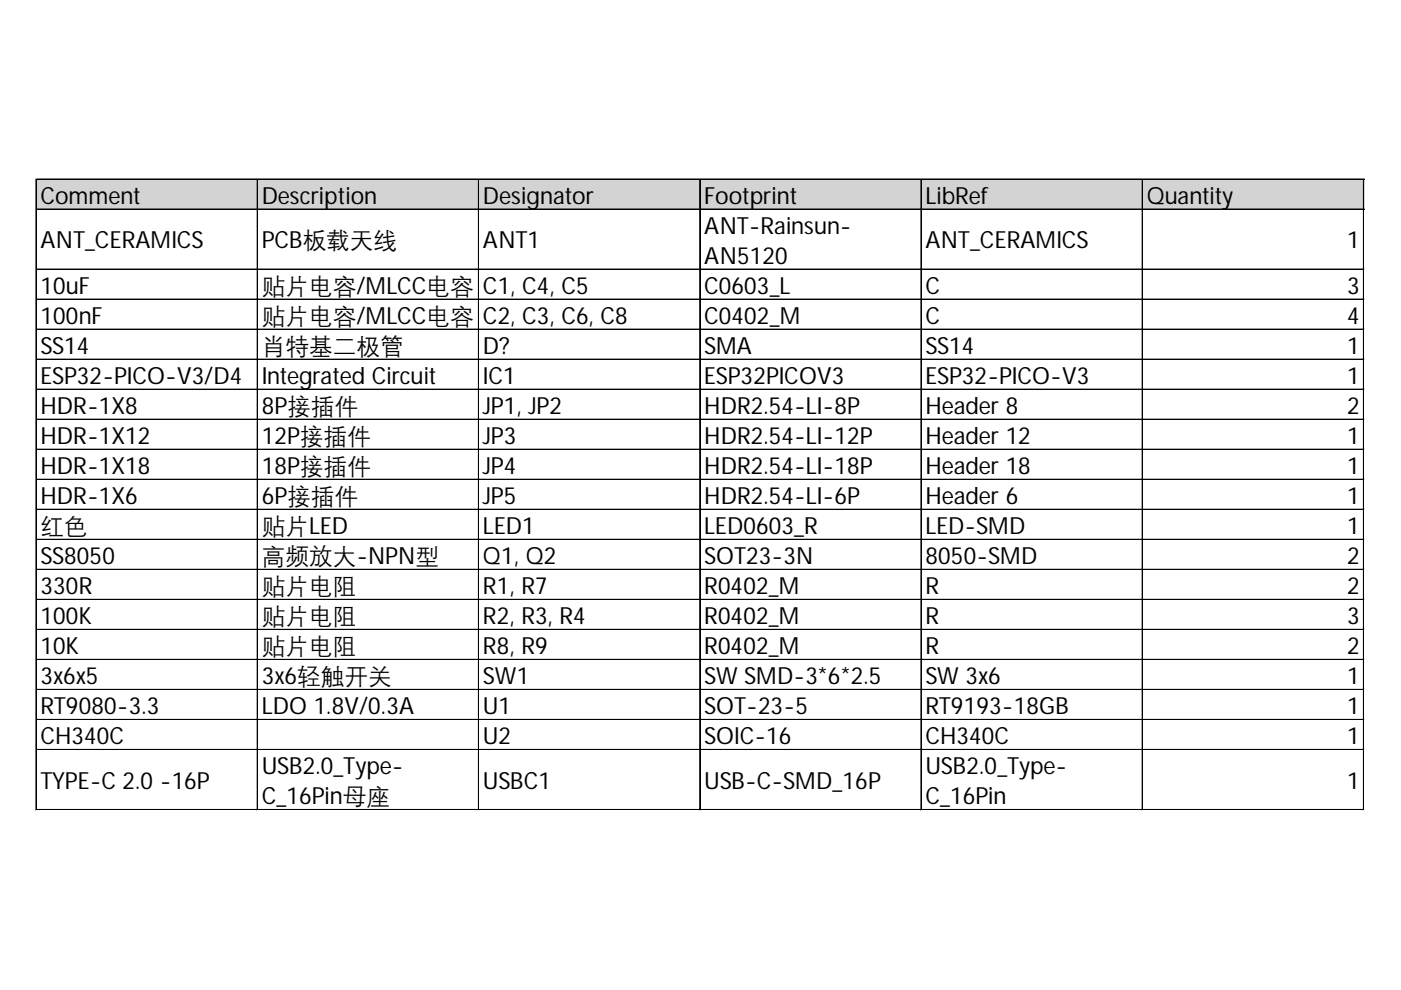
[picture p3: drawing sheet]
<svg xmlns="http://www.w3.org/2000/svg" width="297mm" height="210mm" viewBox="0 0 297 210" stroke-linecap="round" stroke-linejoin="round" font-family="sans-serif">
<defs><g id="words">
<g font-size="5">
<text x="8.6" y="43.2">Comment</text>
<text x="55.5" y="43.2">Description</text>
<text x="102.4" y="43.2">Designator</text>
<text x="149.3" y="43.2">Footprint</text>
<text x="196.2" y="43.2">LibRef</text>
<text x="243.1" y="43.2">Quantity</text>
<text x="8.6" y="52.6">ANT_CERAMICS</text>
<text x="55.5" y="52.6">PCB板载天线</text>
<text x="102.4" y="52.6">ANT1</text>
<text x="149.3" y="49.5">ANT-Rainsun-</text>
<text x="196.2" y="52.6">ANT_CERAMICS</text>
<text x="285.6" y="52.6">1</text>
<text x="149.3" y="55.9">AN5120</text>
<text x="8.6" y="62.3">10uF</text>
<text x="55.5" y="62.3">贴片电容/MLCC电容</text>
<text x="102.4" y="62.3">C1, C4, C5</text>
<text x="149.3" y="62.3">C0603_L</text>
<text x="196.2" y="62.3">C</text>
<text x="285.6" y="62.3">3</text>
<text x="8.6" y="68.6">100nF</text>
<text x="55.5" y="68.6">贴片电容/MLCC电容</text>
<text x="102.4" y="68.6">C2, C3, C6, C8</text>
<text x="149.3" y="68.6">C0402_M</text>
<text x="196.2" y="68.6">C</text>
<text x="285.6" y="68.6">4</text>
<text x="8.6" y="75">SS14</text>
<text x="55.5" y="75">肖特基二极管</text>
<text x="102.4" y="75">D?</text>
<text x="149.3" y="75">SMA</text>
<text x="196.2" y="75">SS14</text>
<text x="285.6" y="75">1</text>
<text x="8.6" y="81.4">ESP32-PICO-V3/D4</text>
<text x="55.5" y="81.4">Integrated Circuit</text>
<text x="102.4" y="81.4">IC1</text>
<text x="149.3" y="81.4">ESP32PICOV3</text>
<text x="196.2" y="81.4">ESP32-PICO-V3</text>
<text x="285.6" y="81.4">1</text>
<text x="8.6" y="87.7">HDR-1X8</text>
<text x="55.5" y="87.7">8P接插件</text>
<text x="102.4" y="87.7">JP1, JP2</text>
<text x="149.3" y="87.7">HDR2.54-LI-8P</text>
<text x="196.2" y="87.7">Header 8</text>
<text x="285.6" y="87.7">2</text>
<text x="8.6" y="94.1">HDR-1X12</text>
<text x="55.5" y="94.1">12P接插件</text>
<text x="102.4" y="94.1">JP3</text>
<text x="149.3" y="94.1">HDR2.54-LI-12P</text>
<text x="196.2" y="94.1">Header 12</text>
<text x="285.6" y="94.1">1</text>
<text x="8.6" y="100.5">HDR-1X18</text>
<text x="55.5" y="100.5">18P接插件</text>
<text x="102.4" y="100.5">JP4</text>
<text x="149.3" y="100.5">HDR2.54-LI-18P</text>
<text x="196.2" y="100.5">Header 18</text>
<text x="285.6" y="100.5">1</text>
<text x="8.6" y="106.8">HDR-1X6</text>
<text x="55.5" y="106.8">6P接插件</text>
<text x="102.4" y="106.8">JP5</text>
<text x="149.3" y="106.8">HDR2.54-LI-6P</text>
<text x="196.2" y="106.8">Header 6</text>
<text x="285.6" y="106.8">1</text>
<text x="8.6" y="113.2">红色</text>
<text x="55.5" y="113.2">贴片LED</text>
<text x="102.4" y="113.2">LED1</text>
<text x="149.3" y="113.2">LED0603_R</text>
<text x="196.2" y="113.2">LED-SMD</text>
<text x="285.6" y="113.2">1</text>
<text x="8.6" y="119.6">SS8050</text>
<text x="55.5" y="119.6">高频放大-NPN型</text>
<text x="102.4" y="119.6">Q1, Q2</text>
<text x="149.3" y="119.6">SOT23-3N</text>
<text x="196.2" y="119.6">8050-SMD</text>
<text x="285.6" y="119.6">2</text>
<text x="8.6" y="125.9">330R</text>
<text x="55.5" y="125.9">贴片电阻</text>
<text x="102.4" y="125.9">R1, R7</text>
<text x="149.3" y="125.9">R0402_M</text>
<text x="196.2" y="125.9">R</text>
<text x="285.6" y="125.9">2</text>
<text x="8.6" y="132.3">100K</text>
<text x="55.5" y="132.3">贴片电阻</text>
<text x="102.4" y="132.3">R2, R3, R4</text>
<text x="149.3" y="132.3">R0402_M</text>
<text x="196.2" y="132.3">R</text>
<text x="285.6" y="132.3">3</text>
<text x="8.6" y="138.6">10K</text>
<text x="55.5" y="138.6">贴片电阻</text>
<text x="102.4" y="138.6">R8, R9</text>
<text x="149.3" y="138.6">R0402_M</text>
<text x="196.2" y="138.6">R</text>
<text x="285.6" y="138.6">2</text>
<text x="8.6" y="145">3x6x5</text>
<text x="55.5" y="145">3x6轻触开关</text>
<text x="102.4" y="145">SW1</text>
<text x="149.3" y="145">SW SMD-3*6*2.5</text>
<text x="196.2" y="145">SW 3x6</text>
<text x="285.6" y="145">1</text>
<text x="8.6" y="151.4">RT9080-3.3</text>
<text x="55.5" y="151.4">LDO 1.8V/0.3A</text>
<text x="102.4" y="151.4">U1</text>
<text x="149.3" y="151.4">SOT-23-5</text>
<text x="196.2" y="151.4">RT9193-18GB</text>
<text x="285.6" y="151.4">1</text>
<text x="8.6" y="157.7">CH340C</text>
<text x="102.4" y="157.7">U2</text>
<text x="149.3" y="157.7">SOIC-16</text>
<text x="196.2" y="157.7">CH340C</text>
<text x="285.6" y="157.7">1</text>
<text x="8.6" y="167.2">TYPE-C 2.0 -16P</text>
<text x="55.5" y="164.1">USB2.0_Type-</text>
<text x="102.4" y="167.2">USBC1</text>
<text x="149.3" y="167.2">USB-C-SMD_16P</text>
<text x="196.2" y="164.1">USB2.0_Type-</text>
<text x="285.6" y="167.2">1</text>
<text x="55.5" y="170.5">C_16Pin母座</text>
<text x="196.2" y="170.5">C_16Pin</text>
</g>
</g></defs>
<path d="M7.8 38.1h281.5v6.4h-281.5z" fill="#d3d3d3"/>
<g fill="none" stroke="#000" stroke-width=".21">
<path d="M7.6 38v133.8M7.7 38v133.8M7.8 38h281.5M54.5 38.1v133.7M54.6 38.1v133.7M101.4 38.1v133.7M101.5 38.1v133.7M148.3 38.1v133.7M148.4 38.1v133.7M195.3 38.1v133.7M242.2 38.1v133.7M242.3 38.1v133.7"/>
<path d="M289.1 38.1v133.7M289.2 38.1v133.7M7.8 44.3h281.5M7.8 44.4h281.5M7.8 57h281.5M7.8 57.1h281.5M7.8 63.4h281.5M7.8 63.5h281.5M7.8 69.8h281.5M7.8 69.9h281.5M7.8 76.1h281.5M7.8 76.2h281.5"/>
<path d="M7.8 82.5h281.5M7.8 82.6h281.5M7.8 88.9h281.5M7.8 89h281.5M7.8 95.2h281.5M7.8 95.3h281.5M7.8 101.6h281.5M7.8 101.7h281.5M7.8 108h281.5M7.8 108.1h281.5M7.8 114.3h281.5M7.8 114.4h281.5"/>
<path d="M7.8 120.7h281.5M7.8 120.8h281.5M7.8 127.1h281.5M7.8 127.2h281.5M7.8 133.4h281.5M7.8 133.5h281.5M7.8 139.8h281.5M7.8 139.9h281.5M7.8 146.2h281.5M7.8 146.3h281.5M7.8 152.5h281.5M7.8 152.6h281.5"/>
<path d="M7.8 158.9h281.5M7.8 159h281.5M7.8 171.6h281.5M7.8 171.7h281.5"/>
</g>
<path d="M7.6 171.8v.1" fill="none" stroke="#e0e0e0" stroke-width=".21"/>
<path d="M7.6 171.8l.2 .1z" fill="#e0e0e0"/>
<path d="M54.5 171.8v.1" fill="none" stroke="#e0e0e0" stroke-width=".21"/>
<path d="M54.5 171.8l.2 .1z" fill="#e0e0e0"/>
<path d="M101.4 171.8v.1" fill="none" stroke="#e0e0e0" stroke-width=".21"/>
<path d="M101.4 171.8l.2 .1z" fill="#e0e0e0"/>
<path d="M148.3 171.8v.1" fill="none" stroke="#e0e0e0" stroke-width=".21"/>
<path d="M148.3 171.8l.2 .1z" fill="#e0e0e0"/>
<path d="M195.3 171.8v.1" fill="none" stroke="#e0e0e0" stroke-width=".21"/>
<path d="M195.3 171.8l.1 .1z" fill="#e0e0e0"/>
<path d="M242.2 171.8v.1" fill="none" stroke="#e0e0e0" stroke-width=".21"/>
<path d="M242.2 171.8l.2 .1z" fill="#e0e0e0"/>
<path d="M289.1 171.8v.1" fill="none" stroke="#e0e0e0" stroke-width=".21"/>
<path d="M289.1 171.8l.2 .1z" fill="#e0e0e0"/>
<path d="M289.3 57h.1" fill="none" stroke="#e0e0e0" stroke-width=".21"/>
<path d="M289.3 57v.2z" fill="#e0e0e0"/>
<path d="M289.3 63.4h.1" fill="none" stroke="#e0e0e0" stroke-width=".21"/>
<path d="M289.3 63.4v.2z" fill="#e0e0e0"/>
<path d="M289.3 69.8h.1" fill="none" stroke="#e0e0e0" stroke-width=".21"/>
<path d="M289.3 69.8v.2z" fill="#e0e0e0"/>
<path d="M289.3 76.1h.1" fill="none" stroke="#e0e0e0" stroke-width=".21"/>
<path d="M289.3 76.1v.2z" fill="#e0e0e0"/>
<path d="M289.3 82.5h.1" fill="none" stroke="#e0e0e0" stroke-width=".21"/>
<path d="M289.3 82.5v.2z" fill="#e0e0e0"/>
<path d="M289.3 88.9h.1" fill="none" stroke="#e0e0e0" stroke-width=".21"/>
<path d="M289.3 88.9v.2z" fill="#e0e0e0"/>
<path d="M289.3 95.2h.1" fill="none" stroke="#e0e0e0" stroke-width=".21"/>
<path d="M289.3 95.2v.2z" fill="#e0e0e0"/>
<path d="M289.3 101.6h.1" fill="none" stroke="#e0e0e0" stroke-width=".21"/>
<path d="M289.3 101.6v.2z" fill="#e0e0e0"/>
<path d="M289.3 108h.1" fill="none" stroke="#e0e0e0" stroke-width=".21"/>
<path d="M289.3 108v.2z" fill="#e0e0e0"/>
<path d="M289.3 114.3h.1" fill="none" stroke="#e0e0e0" stroke-width=".21"/>
<path d="M289.3 114.3v.2z" fill="#e0e0e0"/>
<path d="M289.3 120.7h.1" fill="none" stroke="#e0e0e0" stroke-width=".21"/>
<path d="M289.3 120.7v.2z" fill="#e0e0e0"/>
<path d="M289.3 127.1h.1" fill="none" stroke="#e0e0e0" stroke-width=".21"/>
<path d="M289.3 127.1v.2z" fill="#e0e0e0"/>
<path d="M289.3 133.4h.1" fill="none" stroke="#e0e0e0" stroke-width=".21"/>
<path d="M289.3 133.4v.2z" fill="#e0e0e0"/>
<path d="M289.3 139.8h.1" fill="none" stroke="#e0e0e0" stroke-width=".21"/>
<path d="M289.3 139.8v.2z" fill="#e0e0e0"/>
<path d="M289.3 146.2h.1" fill="none" stroke="#e0e0e0" stroke-width=".21"/>
<path d="M289.3 146.2v.2z" fill="#e0e0e0"/>
<path d="M289.3 152.5h.1" fill="none" stroke="#e0e0e0" stroke-width=".21"/>
<path d="M289.3 152.5v.2z" fill="#e0e0e0"/>
<path d="M289.3 158.9h.1" fill="none" stroke="#e0e0e0" stroke-width=".21"/>
<path d="M289.3 158.9v.2z" fill="#e0e0e0"/>
<path d="M289.3 171.6h.1" fill="none" stroke="#e0e0e0" stroke-width=".21"/>
<path d="M289.3 171.6v.2z" fill="#e0e0e0"/>
<use href="#words"/>
</svg>
